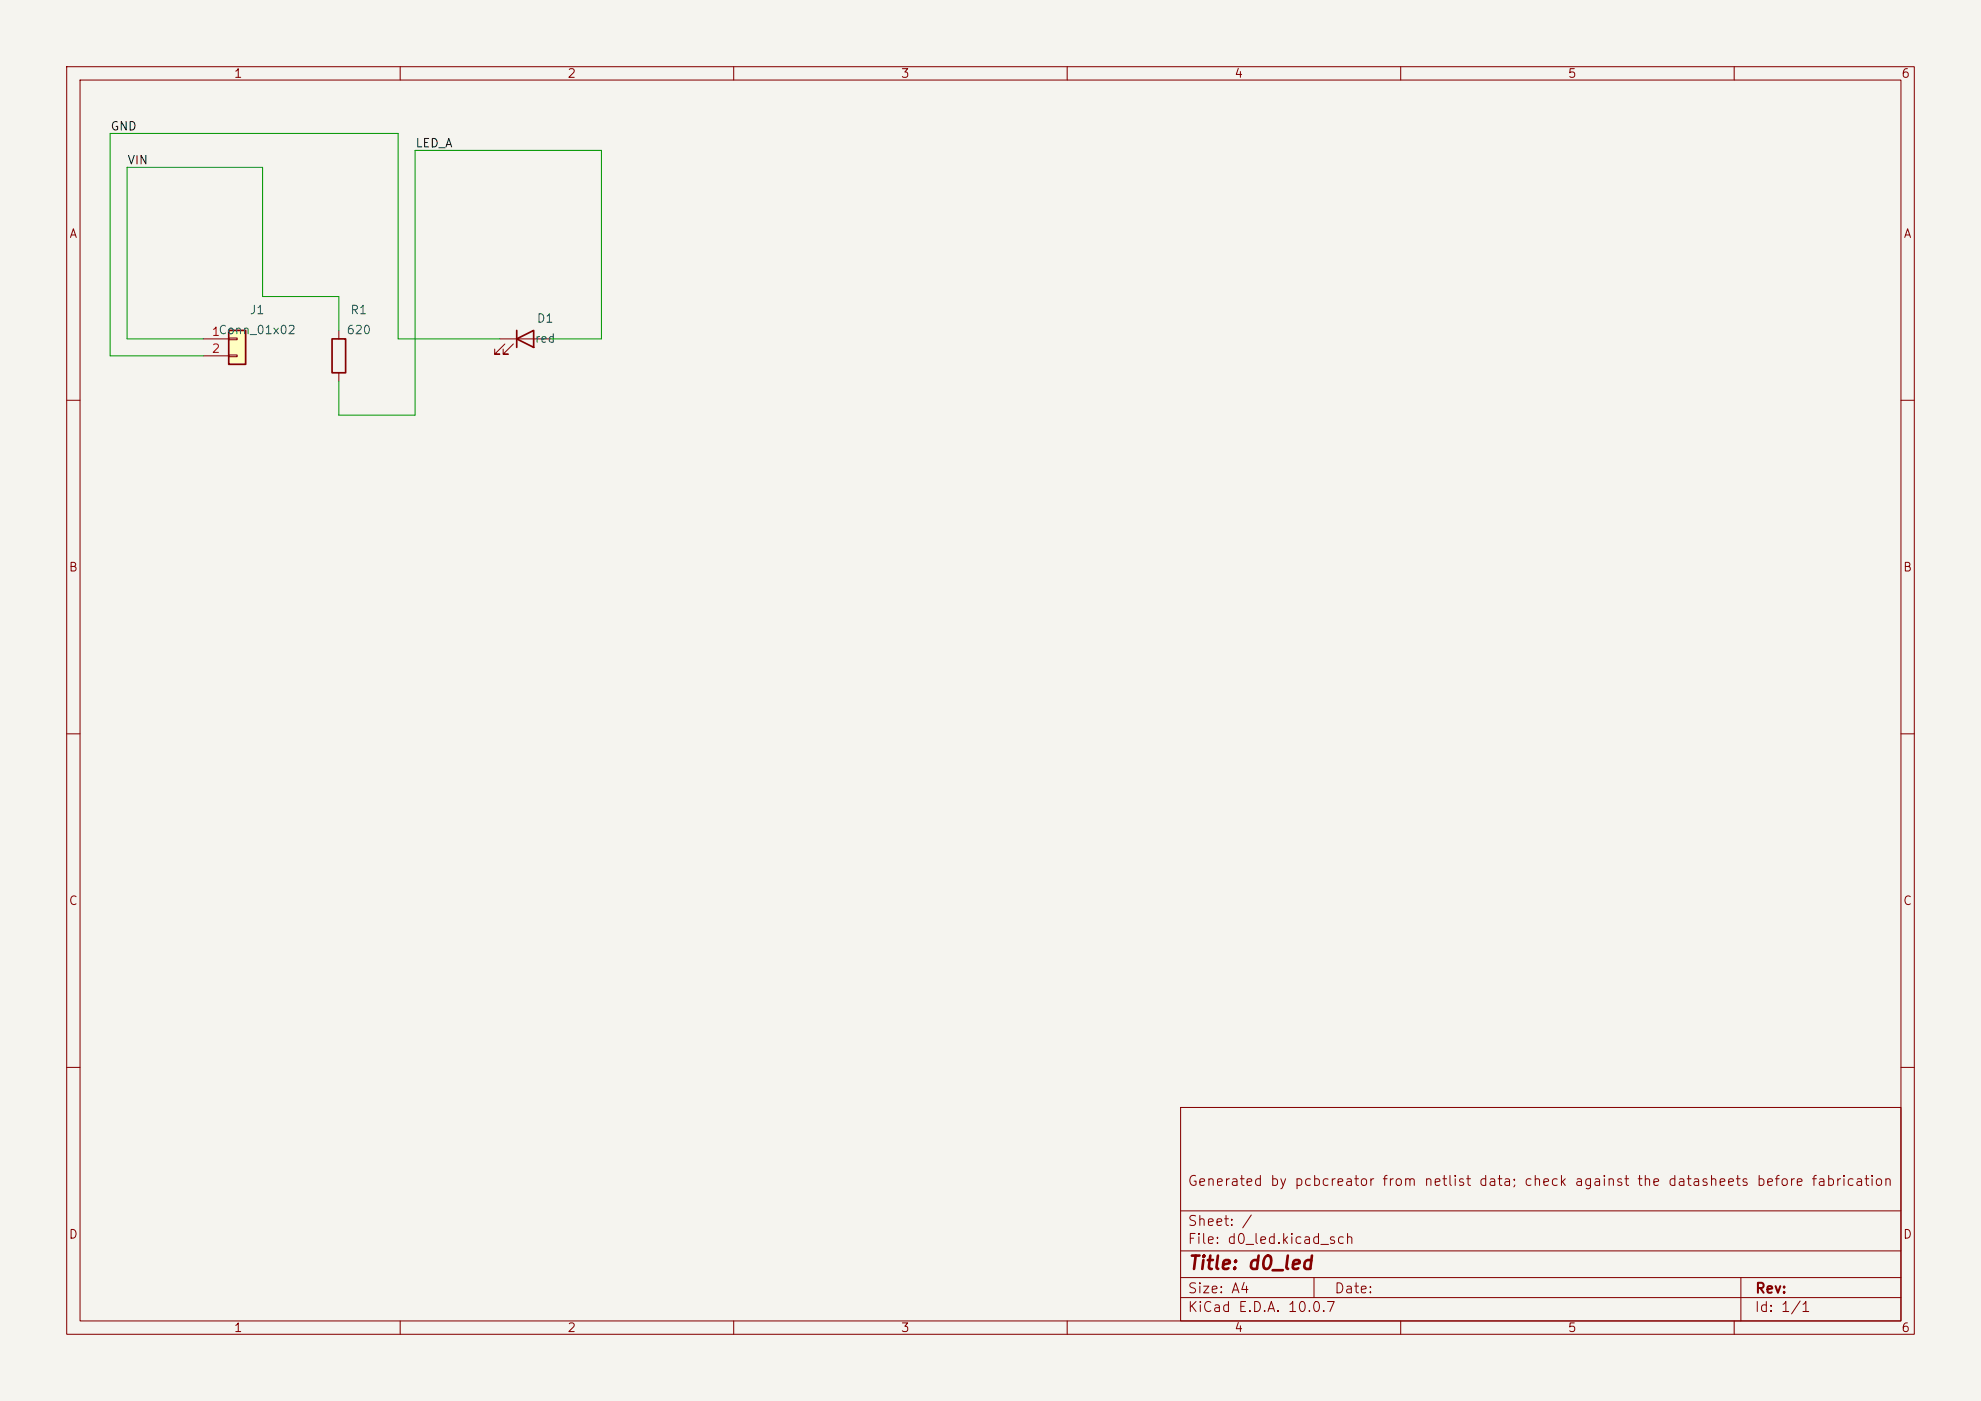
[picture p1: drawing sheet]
<svg xmlns="http://www.w3.org/2000/svg" width="297mm" height="210mm" viewBox="0 0 297 210" stroke-linecap="round" stroke-linejoin="round" font-family="sans-serif">
<defs><g id="words">
<text font-size="2" fill="#840000" x="178" y="190.8">Title: d0_led</text>
<g font-size="1.5" fill="#840000">
<text x="178" y="178.1">Generated by pcbcreator from netlist data; check against the datasheets before fabrication</text>
<text x="178" y="184.1">Sheet: /</text>
<text x="178" y="186.8">File: d0_led.kicad_sch</text>
<text x="178" y="197">KiCad E.D.A. 10.0.7</text>
<text x="178" y="194.2">Size: A4</text>
<text x="200" y="194.2">Date:</text>
<text x="263" y="197">Id: 1/1</text>
<text x="263" y="194.2">Rev:</text>
</g>
<g font-size="1.3" fill="#840000">
<text x="35" y="12">1</text>
<text x="85" y="12">2</text>
<text x="135" y="12">3</text>
<text x="185" y="12">4</text>
<text x="235" y="12">5</text>
<text x="285" y="12">6</text>
<text x="10.3" y="36">A</text>
<text x="285.3" y="36">A</text>
<text x="10.2" y="86">B</text>
<text x="285.2" y="86">B</text>
<text x="10.2" y="136">C</text>
<text x="285.2" y="136">C</text>
<text x="10.2" y="186">D</text>
<text x="285.2" y="186">D</text>
<text x="35" y="200">1</text>
<text x="85" y="200">2</text>
<text x="135" y="200">3</text>
<text x="185" y="200">4</text>
<text x="235" y="200">5</text>
<text x="285" y="200">6</text>
</g>
<g font-size="1.3" fill="#0f0f0f">
<text x="16.5" y="19.9">GND</text>
<text x="62.2" y="22.4">LED_A</text>
<text x="19" y="25">VIN</text>
</g>
<g font-size="1.3" fill="#006464">
<text x="37.3" y="47.4">J1</text>
<text x="52.4" y="47.4">R1</text>
<text x="51.9" y="50.4">620</text>
<text x="80.1" y="51.7">red</text>
<text x="80.4" y="48.7">D1</text>
</g>
<g font-size="1.3" fill="#a90000">
<text x="31.7" y="50.7">1Conn_01x02</text>
<text x="31.7" y="53.2">2</text>
</g>
</g></defs>
<path d="M0 0h297v210h-297z" fill="#f5f4ef" stroke="#f5f4ef" stroke-width=".15"/>
<g fill="none" stroke="#840000" stroke-width=".15">
<path d="M10 10h277v190h-277zM12 12h273v186h-273zM60 10v2M110 10v2M160 10v2M210 10v2M260 10v2M50.8 49.5v1.3M50.8 55.9v1.3M74.9 50.8h7.6M75.7 51.6l-1.5 1.5h.7h-.7v-.8M77 51.6l-1.6 1.5h.8h-.8v-.8"/>
<path d="M10 60h2M285 60h2M10 110h2M285 110h2M10 160h2M177 166h108v32h-108zM285 160h2M60 198v2M110 198v2M160 198v2M177 194.5h108M177 191.5h108"/>
<path d="M177 187.5h108M177 181.5h108M197 191.5v3M210 198v2M260 198v2M261 191.5v6.5"/>
</g>
<path d="M49.8 50.8h2v5.1h-2zM77.5 50.8l2.5-1.3v2.6zM77.5 49.5v2.6" fill="none" stroke="#840000" stroke-width=".25"/>
<path d="M34.3 49.5h2.5v5.1h-2.5z" fill="#ffffc2"/>
<path d="M34.3 49.5h2.5v5.1h-2.5z" fill="none" stroke="#840000" stroke-width=".25"/>
<path d="M30.5 50.8h3.8M30.5 53.3h3.8M34.3 50.7h1.3v.2h-1.3zM34.3 53.2h1.3v.3h-1.3z" fill="none" stroke="#840000" stroke-width=".15"/>
<path d="M50.8 49.5v-5h-11.4v-19.4h-20.4v25.7h11.5M74.9 50.8h-15.2v-30.8h-43.2v33.3h14M82.5 50.8h7.7v-28.3h-28v39.7h-11.4v-5" fill="none" stroke="#009600" stroke-width=".15"/>
<use href="#words"/>
</svg>
